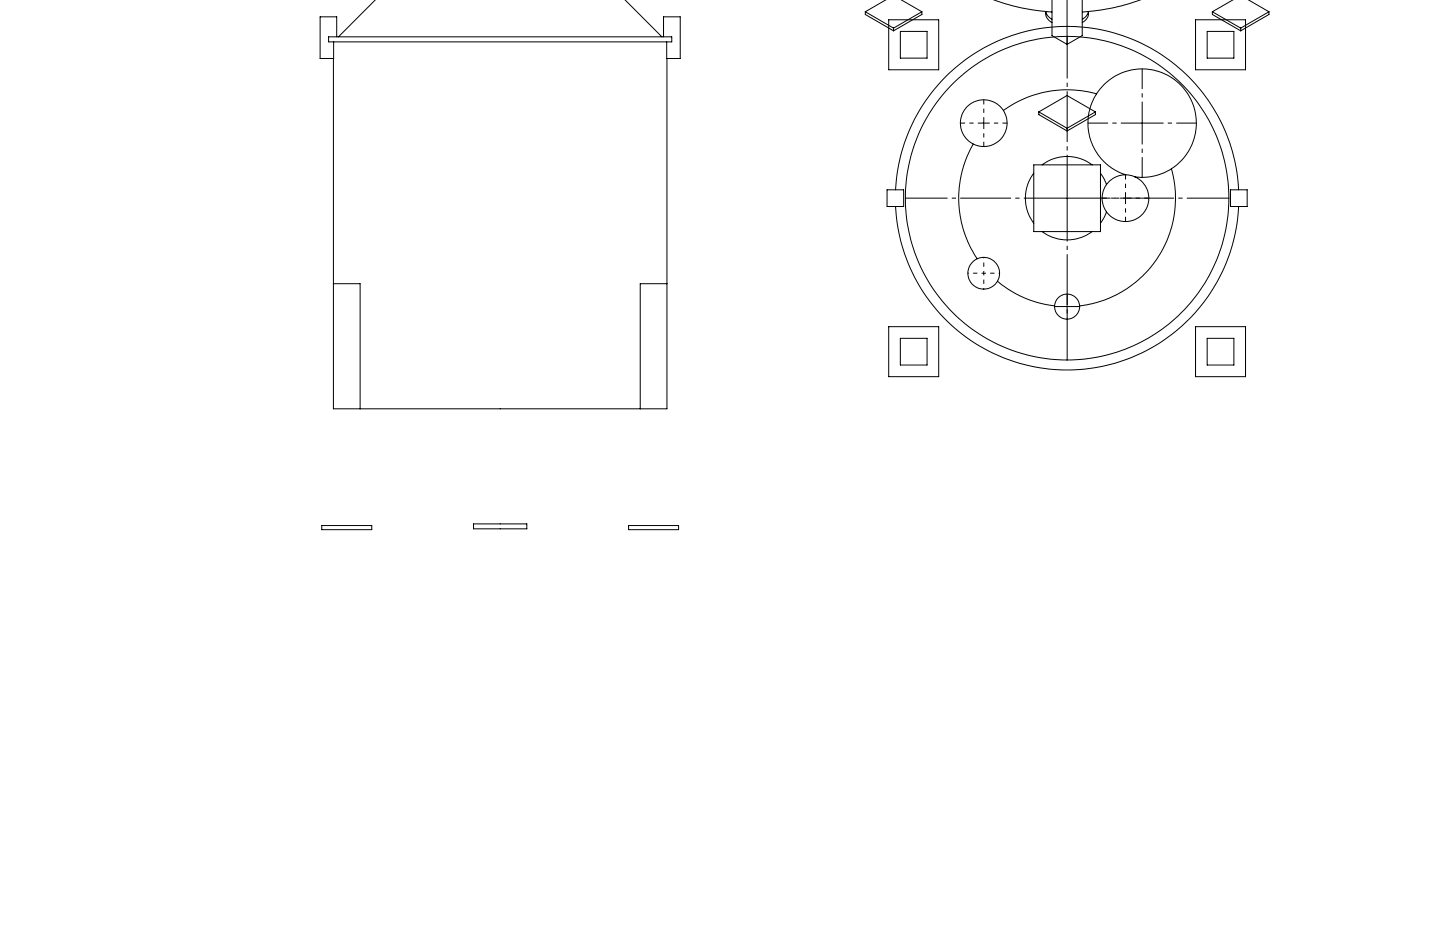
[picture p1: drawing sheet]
<svg xmlns="http://www.w3.org/2000/svg" width="432mm" height="279mm" viewBox="0 0 432 279" stroke-linecap="round" stroke-linejoin="round" font-family="sans-serif">
<g fill="none" stroke="#000" stroke-width=".3">
<path d="M112.6 0l-11.1 11M187.4 -.1l11.1 11.1M265.6 -.1l-6.1 3.6M270.2 0l6.2 3.5M298 0a60 60 0 0 0 17.5 3.6M315.5 -.1v10.8l4.5 2.6M320 -.1v13.4M324.5 -.1v10.8l-4.5 2.6M342 -.1a60 60 0 0 1-17.5 3.7M369.7 -.1l-6.2 3.6M374.3 0l6.2 3.5M98.5 11h102.9v1.6h-102.9z"/>
<path d="M100 17.5v105.1h8M101 11v-6h-5v12.5h4v-4.9M199 11v-6h5v12.5h-4.1v-4.9M200 17.5v105.1h-8M259.5 3.5v.8l8.4 4.9M259.5 3.5l8.4 4.9M266.5 5.9h15v15h-15zM267.9 8.4v.8M270 9.4h8v8h-8zM276.4 3.5l-8.5 4.9M276.4 3.5v.8l-8.5 4.9M315.5 5.8a3.4 3.4 0 0 1-1.9-2.3v.7a3.2 3.2 0 0 0 1.9 2.6"/>
<path d="M326.4 3.5a3.4 3.4 0 0 1-1.9 2.3M326.4 3.5v.7a3.2 3.2 0 0 1-1.9 2.6M358.5 5.9h15v15h-15zM362 9.4h8v8h-8zM363.5 3.5l8.5 4.9M363.5 3.5v.8l8.5 4.9M372 8.4v.8M380.5 3.5l-8.5 4.9M380.5 3.5v.8l-8.5 4.9M294.9 36.9h.2M295 36.8v.2M311.5 33.5v.9l8.5 4.9"/>
<path d="M311.5 33.5l8.5-4.9 8.5 4.9M311.5 33.5l8.5 5M320 38.5v.8M328.5 33.5l-8.5 5M328.5 33.5v.9l-8.5 4.9M328.8 28.2a32.5 32.5 0 0 0-27.9 4.9M342.4 36.9h.2M342.5 36.8v.2M266 56.9h5v5h-5zM268.5 56.9a51.5 51.5 0 0 1 51.5-49 51.5 51.5 0 0 1 51.4 49M291.8 43.2a32.5 32.5 0 0 0 1.2 34.4M310 51.9a12.5 12.5 0 0 0 0 15"/>
<path d="M310 49.4h20v20h-20zM312.5 49.4a12.5 12.5 0 0 1 15 0M319.9 59.4h.2M320 59.3v.2M330 51.9l1 1.6 .8 1.9M337.4 59.4h.2M337.5 59.3v.2M337.6 52.4a16.3 16.3 0 0 1-6.8-26.8 16.3 16.3 0 0 1 27 6 16.3 16.3 0 0 1-17.5 21.4M351.3 50.6a32.4 32.4 0 0 1-27.6 41.1M369 56.9h5v5h-5zM268.5 61.9a51.5 51.5 0 0 0 51.5 49 51.5 51.5 0 0 0 51.4-49M312.5 69.4a12.5 12.5 0 0 0 15 0"/>
<path d="M331.8 63.5l-.8 1.8-1 1.6M100 85.1h8v37.5M200 85.1h-8v37.5M266.5 97.9h15v15h-15zM294.9 81.9h.2M295 81.8v.3M299.1 84.3a32.1 32.1 0 0 0 17.1 7.4M319.9 91.9h.2M320 91.8v.2M358.5 97.9h15v15h-15zM270 101.4h8v8h-8zM362 101.4h8v8h-8z"/>
<path d="M108 122.6h84M96.5 157.6h15v1.2h-15zM142 157.1h16v1.4h-16zM188.5 157.6h15v1.2h-15z"/>
<circle cx="295" cy="36.9" r="7"/>
<circle cx="320" cy="59.4" r="48.5"/>
<circle cx="337.5" cy="59.4" r="7"/>
<circle cx="295" cy="81.9" r="4.8"/>
<circle cx="320" cy="91.9" r="3.8"/>
</g>
<path d="M319.8 59.4h-48.4M320 59.2v-48.4M320 59.6v48.4M320.3 59.4h48.3" fill="none" stroke="#000" stroke-width=".3" stroke-dasharray="15.2 1.3 1.3 1.3" stroke-dashoffset="2.5" stroke-linecap="butt"/>
<path d="M342.2 36.9h-16.1M342.5 36.7v-16.2M342.5 37.2v16.1M342.8 36.9h16.1" fill="none" stroke="#000" stroke-width=".3" stroke-dasharray="15.2 1.3 1.3 1.3" stroke-dashoffset="9.1" stroke-linecap="butt"/>
<path d="M294.8 36.9h-6.9M295 36.7v-6.9M295 37.2v6.8M295.3 36.9h6.8M337.3 59.4h-6.9M337.5 59.2v-6.9M337.5 59.6v6.9M337.7 59.4h6.9" fill="none" stroke="#000" stroke-width=".3" stroke-dasharray="15.2 1.3 1.3 1.3" stroke-dashoffset="13.7" stroke-linecap="butt"/>
<path d="M319.8 91.9h-3.7M320 91.7v-3.7M320 92.1v3.7M320.3 91.9h3.6" fill="none" stroke="#000" stroke-width=".3" stroke-dasharray="15.2 1.3 1.3 1.3" stroke-linecap="butt"/>
<path d="M294.8 81.9h-4.7M295 81.6v-4.6M295 82.2v4.6M295.3 81.9h4.6" fill="none" stroke="#000" stroke-width=".3" stroke-dasharray="15.2 1.3 1.3 1.3" stroke-dashoffset="14.8" stroke-linecap="butt"/>
</svg>
